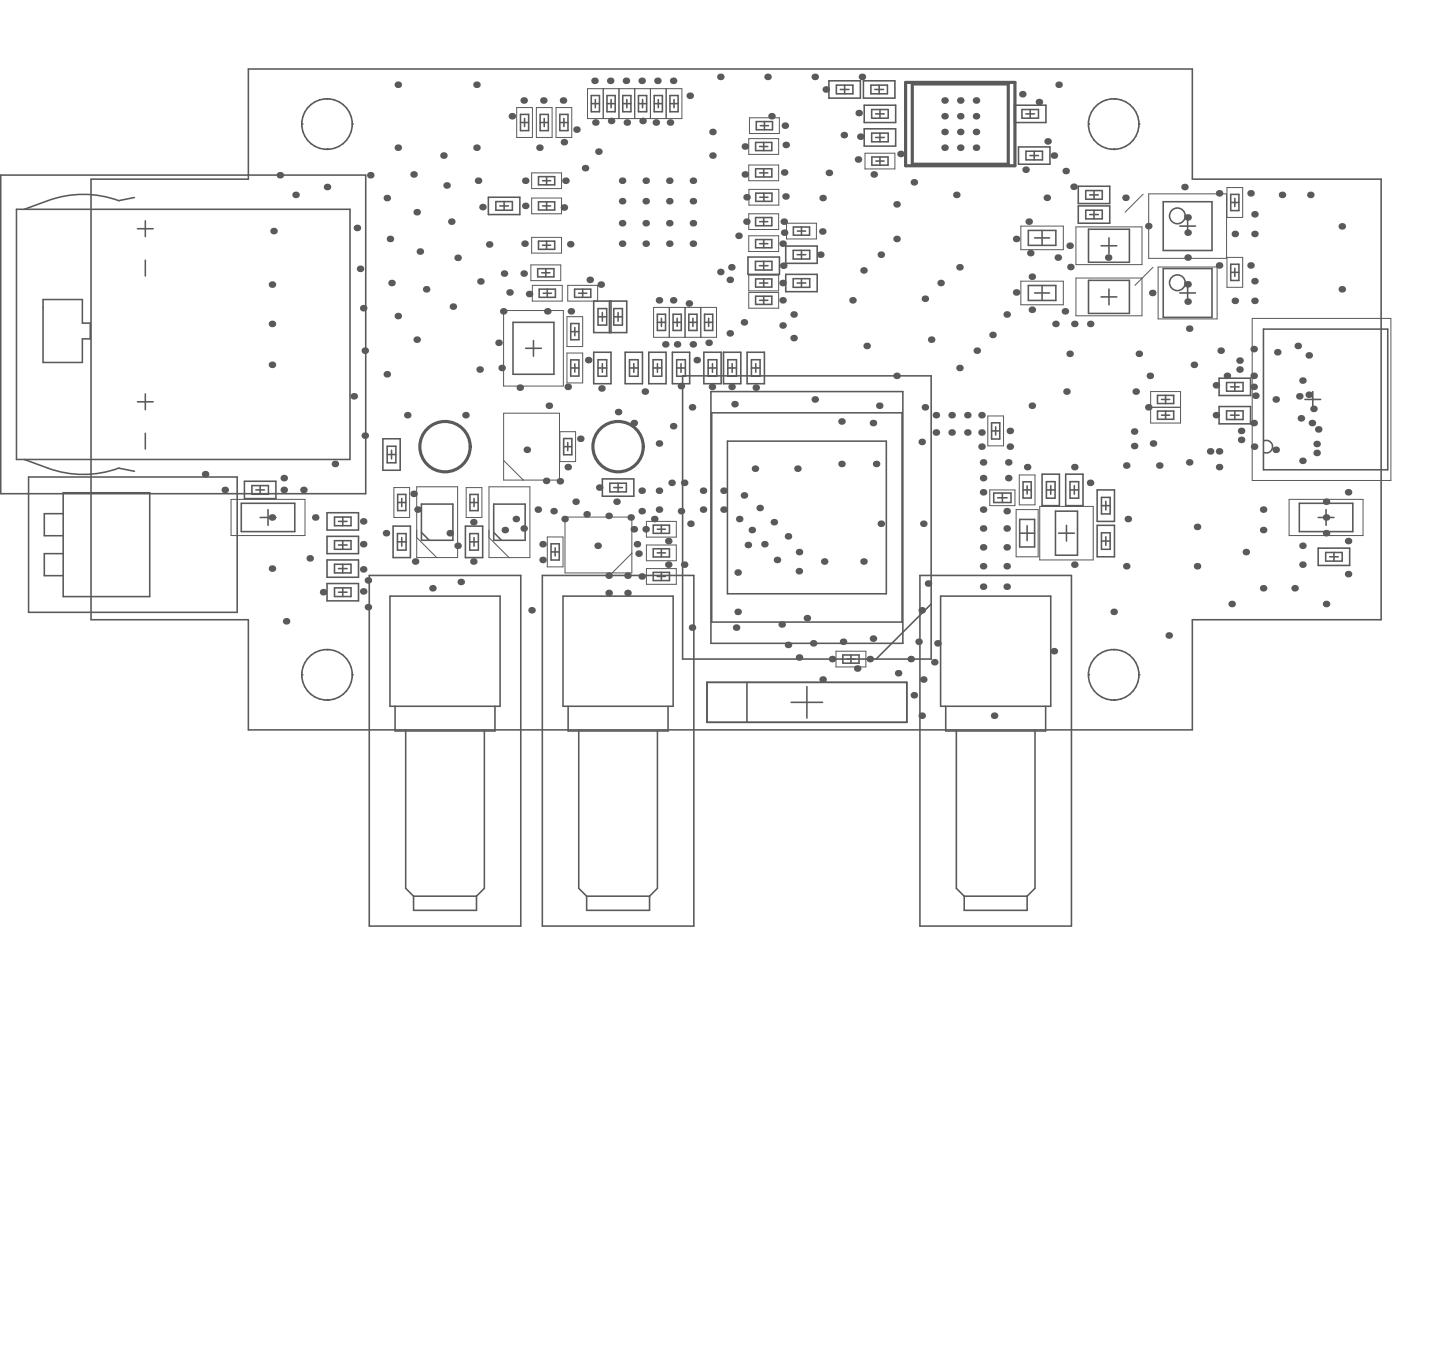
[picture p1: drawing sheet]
<svg xmlns="http://www.w3.org/2000/svg" width="303mm" height="288mm" viewBox="0 0 303 288" stroke-linecap="round" stroke-linejoin="round" font-family="sans-serif">
<g fill="#5a5a5a">
<circle cx="157.5" cy="68.2" r=".7"/>
<circle cx="230.8" cy="68.6" r=".7"/>
<circle cx="154.5" cy="70.5" r=".7"/>
<circle cx="100.2" cy="118.8" r=".7"/>
<circle cx="258" cy="40.9" r=".7"/>
<circle cx="271.4" cy="41.2" r=".7"/>
<circle cx="217.1" cy="35.9" r=".7"/>
<circle cx="184.8" cy="135.1" r=".7"/>
<circle cx="88.4" cy="107.8" r=".7"/>
<circle cx="81.7" cy="112.8" r=".7"/>
<circle cx="57.6" cy="109.5" r=".7"/>
<circle cx="66.7" cy="109.5" r=".7"/>
<circle cx="64.2" cy="103.7" r=".7"/>
<circle cx="136.7" cy="112" r=".7"/>
<circle cx="76.9" cy="115.2" r=".7"/>
<circle cx="245.4" cy="98.5" r=".7"/>
<circle cx="240.4" cy="82.9" r=".7"/>
<circle cx="241.1" cy="74.9" r=".7"/>
<circle cx="213.1" cy="66.5" r=".7"/>
<circle cx="189.8" cy="43.2" r=".7"/>
<circle cx="230.7" cy="102.2" r=".7"/>
<circle cx="227.4" cy="98.8" r=".7"/>
<circle cx="238.4" cy="119.8" r=".7"/>
<circle cx="238.7" cy="109.8" r=".7"/>
<circle cx="238.4" cy="98.5" r=".7"/>
<circle cx="182.8" cy="118.8" r=".7"/>
<circle cx="174.5" cy="118.8" r=".7"/>
<circle cx="168.8" cy="99.2" r=".7"/>
<circle cx="159.8" cy="99.2" r=".7"/>
<circle cx="65.6" cy="118.2" r=".7"/>
<circle cx="57.6" cy="120.3" r=".7"/>
<circle cx="60.6" cy="131.5" r=".7"/>
<circle cx="112.5" cy="129.1" r=".7"/>
<circle cx="139.5" cy="93.9" r=".7"/>
<circle cx="142.5" cy="90.2" r=".7"/>
<circle cx="136.5" cy="82.9" r=".7"/>
<circle cx="130.8" cy="87.2" r=".7"/>
<circle cx="116.2" cy="85.9" r=".7"/>
<circle cx="98.5" cy="87.9" r=".7"/>
<circle cx="86.2" cy="87.9" r=".7"/>
<circle cx="77.2" cy="92.2" r=".7"/>
<circle cx="70.9" cy="98.2" r=".7"/>
<circle cx="74.9" cy="83.9" r=".7"/>
<circle cx="77.2" cy="74.2" r=".7"/>
<circle cx="81.9" cy="79.2" r=".7"/>
<circle cx="88.2" cy="71.9" r=".7"/>
<circle cx="95.9" cy="64.9" r=".7"/>
<circle cx="84.2" cy="66.9" r=".7"/>
<circle cx="90.2" cy="61.2" r=".7"/>
<circle cx="88.9" cy="53.2" r=".7"/>
<circle cx="96.9" cy="54.6" r=".7"/>
<circle cx="95.5" cy="46.9" r=".7"/>
<circle cx="101.2" cy="38.2" r=".7"/>
<circle cx="94.5" cy="39.2" r=".7"/>
<circle cx="88.2" cy="44.9" r=".7"/>
<circle cx="82.5" cy="50.6" r=".7"/>
<circle cx="82.9" cy="59.9" r=".7"/>
<circle cx="76.9" cy="65.2" r=".7"/>
<circle cx="76.2" cy="56.9" r=".7"/>
<circle cx="93.9" cy="32.9" r=".7"/>
<circle cx="87.5" cy="36.9" r=".7"/>
<circle cx="81.9" cy="41.9" r=".7"/>
<circle cx="75.5" cy="48.2" r=".7"/>
<circle cx="57.9" cy="48.9" r=".7"/>
<circle cx="57.6" cy="60.2" r=".7"/>
<circle cx="57.6" cy="68.5" r=".7"/>
<circle cx="57.6" cy="77.2" r=".7"/>
<circle cx="91.5" cy="124.5" r=".7"/>
<circle cx="97.5" cy="123.2" r=".7"/>
<circle cx="106.9" cy="112.2" r=".7"/>
<circle cx="118.5" cy="101.8" r=".7"/>
<circle cx="126.5" cy="115.5" r=".7"/>
<circle cx="119.5" cy="109.8" r=".7"/>
<circle cx="117.2" cy="108.2" r=".7"/>
<circle cx="113.8" cy="107.8" r=".7"/>
<circle cx="121.8" cy="106.2" r=".7"/>
<circle cx="124.2" cy="108.8" r=".7"/>
<circle cx="128.8" cy="125.5" r=".7"/>
<circle cx="128.8" cy="121.8" r=".7"/>
<circle cx="132.8" cy="125.5" r=".7"/>
<circle cx="132.8" cy="121.8" r=".7"/>
<circle cx="135.2" cy="117.2" r=".7"/>
<circle cx="134.8" cy="115.2" r=".7"/>
<circle cx="134.2" cy="112" r=".7"/>
<circle cx="133.5" cy="109.5" r=".7"/>
<circle cx="128.8" cy="109.2" r=".7"/>
<circle cx="130.5" cy="106.2" r=".7"/>
<circle cx="135.8" cy="108.2" r=".7"/>
<circle cx="135.8" cy="103.8" r=".7"/>
<circle cx="139.5" cy="107.8" r=".7"/>
<circle cx="139.5" cy="103.8" r=".7"/>
<circle cx="156.5" cy="109.8" r=".7"/>
<circle cx="159.1" cy="112.2" r=".7"/>
<circle cx="161.8" cy="115.2" r=".7"/>
<circle cx="164.5" cy="118.5" r=".7"/>
<circle cx="169.1" cy="120.9" r=".7"/>
<circle cx="169.1" cy="116.8" r=".7"/>
<circle cx="166.8" cy="113.5" r=".7"/>
<circle cx="163.8" cy="110.5" r=".7"/>
<circle cx="160.8" cy="107.5" r=".7"/>
<circle cx="157.5" cy="104.8" r=".7"/>
<circle cx="153.1" cy="103.8" r=".7"/>
<circle cx="148.8" cy="103.8" r=".7"/>
<circle cx="153.1" cy="107.8" r=".7"/>
<circle cx="148.8" cy="107.8" r=".7"/>
<circle cx="174.1" cy="143.8" r=".7"/>
<circle cx="169.1" cy="139.1" r=".7"/>
<circle cx="166.8" cy="136.5" r=".7"/>
<circle cx="165.5" cy="132.1" r=".7"/>
<circle cx="172.1" cy="136.1" r=".7"/>
<circle cx="178.4" cy="135.8" r=".7"/>
<circle cx="170.8" cy="130.8" r=".7"/>
<circle cx="198.4" cy="136.1" r=".7"/>
<circle cx="197.8" cy="140.1" r=".7"/>
<circle cx="195.4" cy="143.8" r=".7"/>
<circle cx="193.4" cy="147.1" r=".7"/>
<circle cx="190.1" cy="142.5" r=".7"/>
<circle cx="192.8" cy="139.5" r=".7"/>
<circle cx="194.4" cy="135.8" r=".7"/>
<circle cx="195.1" cy="129.1" r=".7"/>
<circle cx="196.4" cy="123.5" r=".7"/>
<circle cx="195.1" cy="151.5" r=".7"/>
<circle cx="210.4" cy="151.5" r=".7"/>
<circle cx="223.1" cy="137.8" r=".7"/>
<circle cx="208.1" cy="124.2" r=".7"/>
<circle cx="213.1" cy="124.2" r=".7"/>
<circle cx="208.1" cy="119.8" r=".7"/>
<circle cx="208.1" cy="115.8" r=".7"/>
<circle cx="208.1" cy="111.8" r=".7"/>
<circle cx="213.1" cy="119.8" r=".7"/>
<circle cx="213.1" cy="115.8" r=".7"/>
<circle cx="213.1" cy="111.8" r=".7"/>
<circle cx="213.1" cy="108.2" r=".7"/>
<circle cx="208.1" cy="107.8" r=".7"/>
<circle cx="208.1" cy="104.2" r=".7"/>
<circle cx="208.1" cy="101.2" r=".7"/>
<circle cx="208.1" cy="97.8" r=".7"/>
<circle cx="207.8" cy="94.5" r=".7"/>
<circle cx="217.4" cy="98.8" r=".7"/>
<circle cx="213.4" cy="101.2" r=".7"/>
<circle cx="213.4" cy="97.8" r=".7"/>
<circle cx="213.7" cy="94.5" r=".7"/>
<circle cx="213.7" cy="91.2" r=".7"/>
<circle cx="207.8" cy="91.5" r=".7"/>
<circle cx="204.8" cy="91.5" r=".7"/>
<circle cx="201.4" cy="91.5" r=".7"/>
<circle cx="198.1" cy="91.5" r=".7"/>
<circle cx="204.8" cy="87.9" r=".7"/>
<circle cx="201.4" cy="87.9" r=".7"/>
<circle cx="198.1" cy="87.9" r=".7"/>
<circle cx="207.8" cy="87.9" r=".7"/>
<circle cx="172.5" cy="84.5" r=".7"/>
<circle cx="144.1" cy="108.2" r=".7"/>
<circle cx="158.3" cy="115.3" r=".7"/>
<circle cx="122.8" cy="92.9" r=".7"/>
<circle cx="76.9" cy="120.5" r=".7"/>
<circle cx="76.9" cy="125.2" r=".7"/>
<circle cx="163.3" cy="24.6" r=".7"/>
<circle cx="166.1" cy="26.6" r=".7"/>
<circle cx="115.6" cy="101.8" r=".7"/>
<circle cx="109.2" cy="109.8" r=".7"/>
<circle cx="134.2" cy="89.5" r=".7"/>
<circle cx="111.5" cy="95.2" r=".7"/>
<circle cx="110.8" cy="111.8" r=".7"/>
<circle cx="87.9" cy="118.8" r=".7"/>
<circle cx="100.2" cy="110.5" r=".7"/>
<circle cx="96.9" cy="115.5" r=".7"/>
<circle cx="114.8" cy="118.5" r=".7"/>
<circle cx="114.8" cy="115.2" r=".7"/>
<circle cx="120.2" cy="98.8" r=".7"/>
<circle cx="146.1" cy="110.8" r=".7"/>
<circle cx="142.2" cy="102.2" r=".7"/>
<circle cx="144.8" cy="102.2" r=".7"/>
<circle cx="126.8" cy="103.2" r=".7"/>
<circle cx="138.5" cy="109.8" r=".7"/>
<circle cx="141.5" cy="119.5" r=".7"/>
<circle cx="141.5" cy="114.5" r=".7"/>
<circle cx="146.5" cy="132.8" r=".7"/>
<circle cx="155.8" cy="132.8" r=".7"/>
<circle cx="156.1" cy="121.2" r=".7"/>
<circle cx="156.1" cy="129.5" r=".7"/>
<circle cx="146.5" cy="86.2" r=".7"/>
<circle cx="155.5" cy="85.5" r=".7"/>
<circle cx="178.1" cy="89.2" r=".7"/>
<circle cx="178.1" cy="98.2" r=".7"/>
<circle cx="185.4" cy="98.2" r=".7"/>
<circle cx="184.8" cy="89.5" r=".7"/>
<circle cx="186.1" cy="85.9" r=".7"/>
<circle cx="195.8" cy="86.2" r=".7"/>
<circle cx="195.1" cy="93.5" r=".7"/>
<circle cx="186.4" cy="110.8" r=".7"/>
<circle cx="195.4" cy="110.8" r=".7"/>
<circle cx="181.4" cy="141.5" r=".7"/>
<circle cx="184.1" cy="139.5" r=".7"/>
<circle cx="176.1" cy="139.5" r=".7"/>
<circle cx="135.8" cy="122" r=".7"/>
<circle cx="144.8" cy="119.5" r=".7"/>
<circle cx="132.5" cy="17.1" r=".7"/>
<circle cx="139.2" cy="17.1" r=".7"/>
<circle cx="172.5" cy="16.3" r=".7"/>
<circle cx="162.5" cy="16.3" r=".7"/>
<circle cx="152.5" cy="16.3" r=".7"/>
<circle cx="181.6" cy="33.8" r=".7"/>
<circle cx="223.1" cy="32.9" r=".7"/>
<circle cx="77.9" cy="122.8" r=".7"/>
<circle cx="77.9" cy="128.5" r=".7"/>
<circle cx="147.5" cy="76.2" r=".7"/>
<circle cx="68.4" cy="125.3" r=".7"/>
<circle cx="87.5" cy="104.5" r=".7"/>
<circle cx="60.1" cy="103.7" r=".7"/>
<circle cx="43.4" cy="100.3" r=".7"/>
<circle cx="47.6" cy="103.7" r=".7"/>
<circle cx="146.6" cy="72.9" r=".7"/>
<circle cx="140.8" cy="72.9" r=".7"/>
<circle cx="143.3" cy="72.9" r=".7"/>
<circle cx="95.2" cy="112.8" r=".7"/>
<circle cx="240.1" cy="94.4" r=".7"/>
<circle cx="270" cy="84.5" r=".7"/>
<circle cx="240.1" cy="91.3" r=".7"/>
<circle cx="265.7" cy="83.7" r=".7"/>
<circle cx="275" cy="83.9" r=".7"/>
<circle cx="262.4" cy="78.2" r=".7"/>
<circle cx="277.7" cy="89.5" r=".7"/>
<circle cx="262.4" cy="76.3" r=".7"/>
<circle cx="279" cy="90.9" r=".7"/>
<circle cx="256.1" cy="95.5" r=".7"/>
<circle cx="278.7" cy="94" r=".7"/>
<circle cx="262.7" cy="91.2" r=".7"/>
<circle cx="258" cy="95.5" r=".7"/>
<circle cx="278.7" cy="95.8" r=".7"/>
<circle cx="262.7" cy="93.1" r=".7"/>
<circle cx="244.1" cy="93.9" r=".7"/>
<circle cx="275.7" cy="97.5" r=".7"/>
<circle cx="270" cy="95.2" r=".7"/>
<circle cx="277" cy="75.2" r=".7"/>
<circle cx="275.4" cy="88.5" r=".7"/>
<circle cx="275.7" cy="80.5" r=".7"/>
<circle cx="265.4" cy="79.5" r=".7"/>
<circle cx="265.4" cy="89.5" r=".7"/>
<circle cx="243.1" cy="86.2" r=".7"/>
<circle cx="265.4" cy="81.9" r=".7"/>
<circle cx="243.4" cy="79.5" r=".7"/>
<circle cx="251.7" cy="97.8" r=".7"/>
<circle cx="60.1" cy="101.2" r=".7"/>
<circle cx="62.6" cy="41.2" r=".7"/>
<circle cx="59.2" cy="37.1" r=".7"/>
<circle cx="69.2" cy="39.6" r=".7"/>
<circle cx="124.8" cy="59.2" r=".7"/>
<circle cx="127.2" cy="60.2" r=".7"/>
<circle cx="101.5" cy="78.2" r=".7"/>
<circle cx="107.9" cy="61.9" r=".7"/>
<circle cx="124.5" cy="76.2" r=".7"/>
<circle cx="120.2" cy="81.9" r=".7"/>
<circle cx="110" cy="82" r=".7"/>
<circle cx="106.5" cy="65.9" r=".7"/>
<circle cx="115.8" cy="65.9" r=".7"/>
<circle cx="120.8" cy="65.9" r=".7"/>
<circle cx="112" cy="62.2" r=".7"/>
<circle cx="221.6" cy="41.9" r=".7"/>
<circle cx="251.4" cy="63.8" r=".7"/>
<circle cx="251.4" cy="60.2" r=".7"/>
<circle cx="251.4" cy="49.2" r=".7"/>
<circle cx="251.4" cy="46" r=".7"/>
<circle cx="203.3" cy="21.3" r=".7"/>
<circle cx="203.3" cy="24.6" r=".7"/>
<circle cx="203.3" cy="27.9" r=".7"/>
<circle cx="203.3" cy="31.3" r=".7"/>
<circle cx="206.6" cy="21.3" r=".7"/>
<circle cx="206.6" cy="24.6" r=".7"/>
<circle cx="206.6" cy="27.9" r=".7"/>
<circle cx="206.6" cy="31.3" r=".7"/>
<circle cx="199.9" cy="21.3" r=".7"/>
<circle cx="199.9" cy="24.6" r=".7"/>
<circle cx="199.9" cy="27.9" r=".7"/>
<circle cx="199.9" cy="31.3" r=".7"/>
<circle cx="142.5" cy="17.1" r=".7"/>
<circle cx="250.7" cy="39.6" r=".7"/>
<circle cx="284" cy="61.2" r=".7"/>
<circle cx="284" cy="47.9" r=".7"/>
<circle cx="277.4" cy="41.2" r=".7"/>
<circle cx="278" cy="86.5" r=".7"/>
<circle cx="141.8" cy="25.9" r=".7"/>
<circle cx="138.8" cy="25.9" r=".7"/>
<circle cx="145.8" cy="64.2" r=".7"/>
<circle cx="142.5" cy="63.6" r=".7"/>
<circle cx="139.5" cy="63.6" r=".7"/>
<circle cx="274.7" cy="73.2" r=".7"/>
<circle cx="219.9" cy="21.6" r=".7"/>
<circle cx="180.4" cy="63.6" r=".7"/>
<circle cx="183.4" cy="73.2" r=".7"/>
<circle cx="202.4" cy="41.2" r=".7"/>
<circle cx="189.8" cy="79.5" r=".7"/>
<circle cx="150.8" cy="32.9" r=".7"/>
<circle cx="114.2" cy="31.3" r=".7"/>
<circle cx="100.9" cy="31.3" r=".7"/>
<circle cx="100.9" cy="17.9" r=".7"/>
<circle cx="84.2" cy="17.9" r=".7"/>
<circle cx="84.2" cy="31.3" r=".7"/>
<circle cx="78.4" cy="37.1" r=".7"/>
<circle cx="227.4" cy="119.5" r=".7"/>
<circle cx="235.7" cy="129.5" r=".7"/>
<circle cx="247.4" cy="134.5" r=".7"/>
<circle cx="260.7" cy="127.8" r=".7"/>
<circle cx="280.7" cy="127.8" r=".7"/>
<circle cx="263.7" cy="116.8" r=".7"/>
<circle cx="267.4" cy="112.2" r=".7"/>
<circle cx="275.7" cy="119.5" r=".7"/>
<circle cx="275.7" cy="115.5" r=".7"/>
<circle cx="280.7" cy="112.8" r=".7"/>
<circle cx="280.7" cy="109.5" r=".7"/>
<circle cx="280.7" cy="106.2" r=".7"/>
<circle cx="258" cy="98.8" r=".7"/>
<circle cx="252.7" cy="77.2" r=".7"/>
<circle cx="258.4" cy="74.2" r=".7"/>
<circle cx="226.4" cy="74.9" r=".7"/>
<circle cx="218.4" cy="85.9" r=".7"/>
<circle cx="203.1" cy="77.9" r=".7"/>
<circle cx="206.8" cy="74.2" r=".7"/>
<circle cx="193.4" cy="38.6" r=".7"/>
<circle cx="186.4" cy="53.9" r=".7"/>
<circle cx="182.8" cy="57.2" r=".7"/>
<circle cx="197.1" cy="71.9" r=".7"/>
<circle cx="195.8" cy="63.2" r=".7"/>
<circle cx="203.1" cy="56.6" r=".7"/>
<circle cx="225.7" cy="82.9" r=".7"/>
<circle cx="210.1" cy="70.9" r=".7"/>
<circle cx="199.1" cy="59.9" r=".7"/>
<circle cx="189.8" cy="50.6" r=".7"/>
<circle cx="174.1" cy="41.9" r=".7"/>
<circle cx="175.5" cy="36.6" r=".7"/>
<circle cx="223.4" cy="68.5" r=".7"/>
<circle cx="225.4" cy="65.9" r=".7"/>
<circle cx="184.9" cy="36.9" r=".7"/>
<circle cx="178.6" cy="28.6" r=".7"/>
<circle cx="270.4" cy="74.5" r=".7"/>
<circle cx="265.4" cy="73.9" r=".7"/>
<circle cx="285.3" cy="104.2" r=".7"/>
<circle cx="285.3" cy="121.5" r=".7"/>
<circle cx="285.3" cy="114.5" r=".7"/>
<circle cx="264.7" cy="40.9" r=".7"/>
<circle cx="127.3" cy="82.2" r=".7"/>
<circle cx="224.1" cy="17.9" r=".7"/>
<circle cx="111" cy="51.6" r=".7"/>
<circle cx="111.2" cy="38.2" r=".7"/>
<circle cx="215.1" cy="61.9" r=".7"/>
<circle cx="158" cy="41.7" r=".7"/>
<circle cx="122" cy="27.4" r=".7"/>
<circle cx="126.7" cy="32.1" r=".7"/>
<circle cx="111.2" cy="43.6" r=".7"/>
<circle cx="218.4" cy="65.6" r=".7"/>
<circle cx="157.7" cy="36.9" r=".7"/>
<circle cx="265.5" cy="45.3" r=".7"/>
<circle cx="251.7" cy="69.5" r=".7"/>
<circle cx="253.4" cy="119.8" r=".7"/>
<circle cx="146.7" cy="51.6" r=".7"/>
<circle cx="154.5" cy="59.2" r=".7"/>
<circle cx="218.1" cy="53.6" r=".7"/>
<circle cx="126" cy="25.9" r=".7"/>
<circle cx="265.5" cy="49.5" r=".7"/>
<circle cx="274" cy="124.5" r=".7"/>
<circle cx="265.4" cy="94.5" r=".7"/>
<circle cx="253.4" cy="111.5" r=".7"/>
<circle cx="131.7" cy="51.6" r=".7"/>
<circle cx="154.8" cy="56.6" r=".7"/>
<circle cx="215.1" cy="50.6" r=".7"/>
<circle cx="132.7" cy="25.9" r=".7"/>
<circle cx="265.5" cy="63.7" r=".7"/>
<circle cx="267.4" cy="124.5" r=".7"/>
<circle cx="174.1" cy="49" r=".7"/>
<circle cx="158" cy="46.9" r=".7"/>
<circle cx="141.7" cy="51.6" r=".7"/>
<circle cx="257.4" cy="87.9" r=".7"/>
<circle cx="152.5" cy="57.6" r=".7"/>
<circle cx="217.7" cy="46.9" r=".7"/>
<circle cx="136" cy="25.6" r=".7"/>
<circle cx="265.5" cy="59.5" r=".7"/>
<circle cx="119.7" cy="38.2" r=".7"/>
<circle cx="166.3" cy="41.6" r=".7"/>
<circle cx="243.9" cy="62" r=".7"/>
<circle cx="136.7" cy="51.6" r=".7"/>
<circle cx="119.4" cy="43.9" r=".7"/>
<circle cx="261.4" cy="49.5" r=".7"/>
<circle cx="129.2" cy="17.1" r=".7"/>
<circle cx="165.9" cy="46.9" r=".7"/>
<circle cx="166" cy="49.2" r=".7"/>
<circle cx="131.7" cy="38.2" r=".7"/>
<circle cx="182.4" cy="16.3" r=".7"/>
<circle cx="261.4" cy="63.7" r=".7"/>
<circle cx="102.1" cy="43.8" r=".7"/>
<circle cx="166" cy="36.5" r=".7"/>
<circle cx="129.3" cy="25.6" r=".7"/>
<circle cx="136.7" cy="38.2" r=".7"/>
<circle cx="226.6" cy="56.5" r=".7"/>
<circle cx="103.5" cy="51.7" r=".7"/>
<circle cx="165.6" cy="59.9" r=".7"/>
<circle cx="141.7" cy="38.2" r=".7"/>
<circle cx="277" cy="83.5" r=".7"/>
<circle cx="223.9" cy="54.5" r=".7"/>
<circle cx="150" cy="72.5" r=".7"/>
<circle cx="76.9" cy="110.3" r=".7"/>
<circle cx="165.6" cy="63.6" r=".7"/>
<circle cx="146.7" cy="38.2" r=".7"/>
<circle cx="259.7" cy="79.5" r=".7"/>
<circle cx="226.4" cy="52" r=".7"/>
<circle cx="216.4" cy="19.9" r=".7"/>
<circle cx="165.6" cy="51.6" r=".7"/>
<circle cx="131.7" cy="42.6" r=".7"/>
<circle cx="125.8" cy="17.1" r=".7"/>
<circle cx="227.4" cy="68.5" r=".7"/>
<circle cx="101.7" cy="59.6" r=".7"/>
<circle cx="238.2" cy="41.9" r=".7"/>
<circle cx="257.4" cy="81.5" r=".7"/>
<circle cx="119.4" cy="30.1" r=".7"/>
<circle cx="173.6" cy="53.9" r=".7"/>
<circle cx="131.7" cy="47.2" r=".7"/>
<circle cx="106.7" cy="57.9" r=".7"/>
<circle cx="110.8" cy="21.3" r=".7"/>
<circle cx="190.6" cy="32.6" r=".7"/>
<circle cx="136.7" cy="47.2" r=".7"/>
<circle cx="146" cy="20.3" r=".7"/>
<circle cx="168" cy="71.5" r=".7"/>
<circle cx="105.5" cy="72.5" r=".7"/>
<circle cx="108.3" cy="24.6" r=".7"/>
<circle cx="234.6" cy="54.5" r=".7"/>
<circle cx="141.7" cy="47.2" r=".7"/>
<circle cx="221.7" cy="29.9" r=".7"/>
<circle cx="168" cy="66.5" r=".7"/>
<circle cx="106.2" cy="77.9" r=".7"/>
<circle cx="174.8" cy="18.9" r=".7"/>
<circle cx="243.1" cy="47.8" r=".7"/>
<circle cx="251.4" cy="54.5" r=".7"/>
<circle cx="150.7" cy="81.9" r=".7"/>
<circle cx="136.7" cy="42.6" r=".7"/>
<circle cx="165.8" cy="56.2" r=".7"/>
<circle cx="115" cy="21.3" r=".7"/>
<circle cx="165.6" cy="68.9" r=".7"/>
<circle cx="182.1" cy="28.9" r=".7"/>
<circle cx="156.3" cy="49.9" r=".7"/>
<circle cx="264.7" cy="56.2" r=".7"/>
<circle cx="267.4" cy="107.8" r=".7"/>
<circle cx="154.9" cy="81.9" r=".7"/>
<circle cx="141.7" cy="42.6" r=".7"/>
<circle cx="119.2" cy="21.3" r=".7"/>
<circle cx="181.8" cy="23.9" r=".7"/>
<circle cx="258" cy="56.2" r=".7"/>
<circle cx="110.8" cy="57.9" r=".7"/>
<circle cx="227.2" cy="39.5" r=".7"/>
<circle cx="160" cy="82" r=".7"/>
<circle cx="146.7" cy="42.6" r=".7"/>
<circle cx="157.7" cy="31" r=".7"/>
<circle cx="144.1" cy="81.7" r=".7"/>
<circle cx="150.8" cy="27.9" r=".7"/>
<circle cx="225.6" cy="36.2" r=".7"/>
<circle cx="146.7" cy="47.2" r=".7"/>
<circle cx="135.8" cy="17.1" r=".7"/>
<circle cx="123.8" cy="35.6" r=".7"/>
<circle cx="218.4" cy="58.6" r=".7"/>
<circle cx="166.3" cy="30.7" r=".7"/>
<circle cx="120.7" cy="51.7" r=".7"/>
</g>
<path d="M69.7 137.5a5.3 5.3 0 0 1 4.8 5.3" fill="none" stroke="#5a5a5a" stroke-width=".33"/>
<circle cx="74.5" cy="142.8" r=".17" fill="#5a5a5a"/>
<path d="M63.9 142.8a5.3 5.3 0 0 0 5.3 5.4 5.3 5.3 0 0 0 5.3-5.4" fill="none" stroke="#5a5a5a" stroke-width=".33"/>
<circle cx="63.9" cy="142.8" r=".17" fill="#5a5a5a"/>
<path d="M69.2 137.5a5.3 5.3 0 0 0-5.3 5.3" fill="none" stroke="#5a5a5a" stroke-width=".33"/>
<circle cx="69.2" cy="137.5" r=".17" fill="#5a5a5a"/>
<path d="M69.2 137.5h.5M236.3 137.5a5.3 5.3 0 0 1 4.8 5.3" fill="none" stroke="#5a5a5a" stroke-width=".33"/>
<circle cx="241.1" cy="142.8" r=".17" fill="#5a5a5a"/>
<path d="M230.4 142.8a5.3 5.3 0 0 0 5.3 5.4 5.3 5.3 0 0 0 5.4-5.4" fill="none" stroke="#5a5a5a" stroke-width=".33"/>
<circle cx="230.4" cy="142.8" r=".17" fill="#5a5a5a"/>
<path d="M235.7 137.5a5.3 5.3 0 0 0-5.3 5.3" fill="none" stroke="#5a5a5a" stroke-width=".33"/>
<circle cx="235.7" cy="137.5" r=".17" fill="#5a5a5a"/>
<path d="M69.7 20.9a5.3 5.3 0 0 1 4.8 5.4M235.7 137.5h.6" fill="none" stroke="#5a5a5a" stroke-width=".33"/>
<circle cx="74.5" cy="26.3" r=".17" fill="#5a5a5a"/>
<path d="M63.9 26.3a5.3 5.3 0 0 0 5.3 5.3 5.3 5.3 0 0 0 5.3-5.3" fill="none" stroke="#5a5a5a" stroke-width=".33"/>
<circle cx="63.9" cy="26.3" r=".17" fill="#5a5a5a"/>
<path d="M69.2 20.9a5.3 5.3 0 0 0-5.3 5.4" fill="none" stroke="#5a5a5a" stroke-width=".33"/>
<circle cx="69.2" cy="20.9" r=".17" fill="#5a5a5a"/>
<path d="M69.2 20.9h.5M236.3 20.9a5.3 5.3 0 0 1 4.8 5.4" fill="none" stroke="#5a5a5a" stroke-width=".33"/>
<circle cx="241.1" cy="26.3" r=".17" fill="#5a5a5a"/>
<path d="M230.4 26.3a5.3 5.3 0 0 0 5.3 5.3 5.3 5.3 0 0 0 5.4-5.3" fill="none" stroke="#5a5a5a" stroke-width=".33"/>
<circle cx="230.4" cy="26.3" r=".17" fill="#5a5a5a"/>
<path d="M235.7 20.9a5.3 5.3 0 0 0-5.3 5.4" fill="none" stroke="#5a5a5a" stroke-width=".33"/>
<circle cx="235.7" cy="20.9" r=".17" fill="#5a5a5a"/>
<path d="M235.7 20.9h.6" fill="none" stroke="#5a5a5a" stroke-width=".33"/>
<g fill="#5a5a5a">
<circle cx="235.7" cy="31.6" r=".17"/>
<circle cx="69.2" cy="31.6" r=".17"/>
<circle cx="235.7" cy="148.1" r=".17"/>
<circle cx="69.2" cy="148.1" r=".17"/>
</g>
<g fill="none" stroke="#5a5a5a" stroke-width=".33">
<path d="M175.5 17.1h6.6v3.7h-6.6zM177 18h3.5v1.9h-3.5zM177.9 18.9h1.8M178.8 18v1.9M182.8 17.1h6.6v3.7h-6.6zM184.3 18h3.5v1.9h-3.5zM185.2 18.9h1.8M186.1 18v1.9M.2 37h77.2v67.5h-77.2zM19.3 37.9h33.3v-23.3h199.8v23.3h39.9v93.2h-39.9v23.4h-199.8v-23.4h-33.3zM110.2 25.9h1.7M110.2 24.2h1.7v3.4h-1.7z"/>
<path d="M111 25.1v1.7M114 37.4h3.4v1.7h-3.4zM114.3 25.9h1.8M114.3 24.2h1.8v3.4h-1.8zM114.8 38.2h1.8M115.2 25.1v1.7M115.7 37.4v1.7M118.5 25.9h1.7M118.5 24.2h1.7v3.4h-1.7zM119.4 25.1v1.7M125.2 21.9h1.7M125.2 20.2h1.7v3.4h-1.7z"/>
<path d="M126 21.1v1.7M128.5 21.9h1.7M128.5 20.2h1.7v3.4h-1.7zM129.3 21.1v1.7M131.8 21.9h1.7M131.8 20.2h1.7v3.4h-1.7zM132.7 21.1v1.7M135.1 21.9h1.8M135.1 20.2h1.8v3.4h-1.8zM136 21.1v1.7M138.5 21.9h1.7M138.5 20.2h1.7v3.4h-1.7z"/>
<path d="M139.3 21.1v1.7M141.8 21.9h1.7M141.8 20.2h1.7v3.4h-1.7zM142.7 21.1v1.7M159.9 30.1h3.5v1.8h-3.5zM159.9 35.7h3.5v1.7h-3.5zM160.1 25.7h3.4v1.8h-3.4zM160.8 36.6h1.7M160.8 31h1.7M160.9 26.6h1.8M161.7 30.1v1.8M161.7 35.7v1.7"/>
<path d="M161.8 25.7v1.8M182.9 27.3h6.7v3.6h-6.7zM182.9 22.3h6.7v3.6h-6.7zM184.5 28.2h3.5v1.8h-3.5zM184.5 23.2h3.5v1.8h-3.5zM184.5 33.2h3.5v1.7h-3.5zM185.3 29.1h1.9M185.3 24.1h1.9M185.4 34.1h1.7M186.3 23.2v1.8M186.3 28.2v1.8M186.3 33.2v1.7"/>
<path d="M214.7 22.3h6.7v3.6h-6.7zM215.6 31.1h6.6v3.7h-6.6zM216.3 23.2h3.5v1.8h-3.5zM217.1 24.1h1.9M217.2 32h3.5v1.8h-3.5zM218 32.9h1.8M218.1 23.2v1.8M218.9 32v1.8M228.2 39.4h6.7v3.7h-6.7zM3.5 44.3h70.6v52.9h-70.6zM25.2 42.5a21.8 21.8 0 0 0-15 0l-5.1 1.8M28.5 41.8l-3.4 .7"/>
<path d="M29.1 48.4h3.3M30.8 46.7v3.4M30.8 55.1v3.3M103.4 41.7h6.6v3.7h-6.6zM105 42.7h3.5v1.8h-3.5zM105.8 43.6h1.8M106.7 42.7v1.8M113.8 56.9h3.4v1.7h-3.4zM114 42.7h3.4v1.7h-3.4zM114 51h3.4v1.8h-3.4zM114.7 57.7h1.7M114.8 43.6h1.8"/>
<path d="M114.8 51.9h1.8M115.5 56.9v1.7M115.7 42.7v1.7M115.7 51v1.8M158.3 54.4h6.7v3.7h-6.7zM159.9 55.3h3.5v1.8h-3.5zM159.9 50.7h3.5v1.7h-3.5zM159.9 46h3.5v1.8h-3.5zM159.9 59h3.5v1.8h-3.5zM160 40.9h3.4v1.7h-3.4zM160.7 56.2h1.9M160.8 51.6h1.7"/>
<path d="M160.8 59.9h1.7M160.8 46.9h1.7M160.8 41.7h1.8M161.7 46v1.8M161.7 50.7v1.7M161.7 55.3v1.8M161.7 59v1.8M161.7 40.9v1.7M166.3 52.1h6.7v3.6h-6.7zM166.3 58.1h6.7v3.6h-6.7zM167.9 53h3.5v1.8h-3.5zM167.9 59h3.5v1.8h-3.5z"/>
<path d="M167.9 48h3.5v1.8h-3.5zM168.7 53.9h1.9M168.7 59.9h1.9M168.8 48.9h1.7M169.6 48v1.8M169.6 53v1.8M169.6 59v1.8M217.7 48.8h5.8v3.1h-5.8zM219 50.3h3.2M220.6 48.8v3.1M228.2 43.6h6.7v3.6h-6.7zM229.8 40.3h3.5v1.9h-3.5z"/>
<path d="M229.8 44.5h3.5v1.8h-3.5zM230.4 48.5h8.7v7h-8.7zM230.4 59.3h8.7v7h-8.7zM230.6 41.2h1.9M230.6 45.4h1.9M231.6 40.3v1.9M231.6 44.5v1.8M233.1 52h3.3M234.7 50.3v3.4M246.2 42.7h10.3v10.3h-10.3zM246.2 56.8h10.3v10.4h-10.3zM249.7 47.8h3.3"/>
<path d="M251.4 46.2v3.3M260.5 42.9h1.7M260.5 57.6h1.7M260.5 41.1h1.7v3.5h-1.7zM260.5 55.9h1.7v3.5h-1.7zM261.4 42v1.7M261.4 56.8v1.7M9.1 63.4h8.3v5h1.7v3.3h-1.7v5h-8.3zM108.6 68.2h8.6v11h-8.6zM111.3 73.7h3.3M112.9 72v3.4M114.1 61.2h3.5v1.7h-3.5z"/>
<path d="M115 62.1h1.7M115.8 61.2v1.7M120.8 77.9h1.7M120.8 70.2h1.7M120.8 76.2h1.7v3.4h-1.7zM120.8 68.5h1.7v3.4h-1.7zM121.6 61.2h3.5v1.7h-3.5zM121.7 69.3v1.7M121.7 77v1.7M122.5 62.1h1.7M123.3 61.2v1.7M125.7 63.7h7v6.7h-7z"/>
<path d="M125.7 74.5h3.6v6.7h-3.6zM126.6 67h1.8M126.6 77.9h1.8M126.6 65.3h1.8v3.5h-1.8zM126.6 76.1h1.8v3.5h-1.8zM127.5 66.1v1.9M127.5 77v1.8M129 63.7v6.7M129.3 63.7v6.7M129.9 67h1.8M129.9 65.3h1.8v3.5h-1.8zM130.8 66.1v1.9"/>
<path d="M132.3 74.5h3.7v6.7h-3.7zM133.2 77.9h1.9M133.2 76.1h1.9v3.5h-1.9zM134.2 77v1.8M137.3 74.5h3.7v6.7h-3.7zM138.2 77.9h1.9M138.2 76.1h1.9v3.5h-1.9zM139.1 68.2h1.8M139.1 66.5h1.8v3.4h-1.8zM139.2 77v1.8M140 67.3v1.8M142.3 74.5h3.7v6.7h-3.7z"/>
<path d="M142.5 68.2h1.7M142.5 66.5h1.7v3.4h-1.7zM143.2 77.9h1.9M143.2 76.1h1.9v3.5h-1.9zM143.3 67.3v1.8M144.1 77v1.8M144.5 79.5h52.6v60h-52.6zM145.8 68.2h1.7M145.8 66.5h1.7v3.4h-1.7zM146.7 67.3v1.8M149 74.5h3.6v6.7h-3.6zM149.1 68.2h1.8"/>
<path d="M149.1 66.5h1.8v3.4h-1.8zM149.9 77.9h1.8M149.9 76.1h1.8v3.5h-1.8zM150 67.3v1.8M150.8 77v1.8M153.1 74.5h3.7v6.7h-3.7zM154.1 77.9h1.8M154.1 76.1h1.8v3.5h-1.8zM155 77v1.8M158.1 74.5h3.7v6.7h-3.7zM159.1 77.9h1.8M159.1 76.1h1.8v3.5h-1.8z"/>
<path d="M159.9 62.7h3.5v1.7h-3.5zM160 77v1.8M160.8 63.6h1.7M161.7 62.7v1.7M217.7 60.4h5.8v3.2h-5.8zM219 62h3.2M220.6 60.4v3.2M233.1 62.8h3.3M234.7 61.2v3.3M249.7 62h3.3M251.4 60.3v3.4M267.4 69.6h26.3v29.8h-26.3z"/>
<path d="M5.1 97.2a40.7 40.7 0 0 0 8.8 2.9 21.8 21.8 0 0 0 11.3-1l3.3 .6M29.1 85h3.3M30.8 83.4v3.3M30.8 91.7v3.3M81 92.9h3.7v6.6h-3.7zM82 96.2h1.8M82 94.4h1.8v3.5h-1.8zM82.9 95.3v1.8M119.3 94.5h1.7M119.3 92.8h1.7v3.4h-1.7zM120.2 93.7v1.7M150.5 82.9h40.6v53.2h-40.6z"/>
<path d="M150.6 87.4h40.3v44.2h-40.3zM154 93.4h33.6v32.3h-33.6zM209.9 91.2h1.7M209.9 89.5h1.7v3.4h-1.7zM210.8 90.3v1.8M245 87h3.4v1.7h-3.4zM245 83.7h3.4v1.7h-3.4zM245.9 87.9h1.7M245.9 84.5h1.7M246.7 83.7v1.7M246.7 87v1.7M258 80h6.7v3.7h-6.7z"/>
<path d="M258 86h6.7v3.7h-6.7zM259.6 80.9h3.5v1.9h-3.5zM259.6 86.9h3.5v1.9h-3.5zM260.5 87.9h1.8M260.5 81.9h1.8M261.4 80.9v1.9M261.4 86.9v1.9M267.5 93.3a1.33 1.33 0 0 1 1.9 1.2 1.33 1.33 0 0 1-1.9 1.2M276.2 84.5h3.3M277.9 82.9v3.3M6 100.9h44.2v28.7h-44.2zM13.4 117.2h-4v4.6h4"/>
<path d="M13.4 104.3h18.3v22h-18.3zM13.4 108.7h-4v4.7h4M51.1 106.5h11.3v6h-11.3zM51.7 101.8h6.7v3.7h-6.7zM53.3 102.8h3.5v1.8h-3.5zM54.2 103.7h1.8M55.1 109.5h3.3M55.1 102.8v1.8M56.7 107.8v3.4M69.2 113.5h6.7v3.7h-6.7zM69.2 108.5h6.7v3.7h-6.7zM69.2 118.5h6.7v3.7h-6.7z"/>
<path d="M70.8 114.4h3.5v1.8h-3.5zM70.8 109.4h3.5v1.9h-3.5zM70.8 119.4h3.5v1.8h-3.5zM71.6 110.3h1.9M71.6 115.3h1.9M72.6 109.4v1.9M72.6 114.4v1.8M72.6 119.4v1.8M83.2 111.3h3.7v6.7h-3.7zM84.1 114.7h1.9M84.1 112.9h1.9v3.5h-1.9zM84.2 106.3h1.7"/>
<path d="M84.2 104.6h1.7v3.5h-1.7zM85 105.5v1.7M85 113.7v1.9M89.2 112.7l1.7 1.6M89.2 106.7h6.7v7.6h-6.7zM98.5 111.3h3.7v6.7h-3.7zM99.4 114.7h1.9M99.4 112.9h1.9v3.5h-1.9zM99.5 106.3h1.7M99.5 104.6h1.7v3.5h-1.7zM100.3 105.5v1.7M100.3 113.8v1.8"/>
<path d="M104.5 106.7h6.7v7.6h-6.7zM104.5 112.7l1.7 1.6M116.6 116.8h1.8M116.6 115.1h1.8v3.4h-1.8zM117.5 115.9v1.8M127.5 101.3h6.7v3.7h-6.7zM129.1 102.3h3.5v1.8h-3.5zM129.9 103.2h1.8M130.8 102.3v1.8M138.3 116.1h3.4v1.8h-3.4zM138.3 111.1h3.4v1.8h-3.4zM139.1 112h1.8"/>
<path d="M139.1 117h1.8M140 111.1v1.8M140 116.1v1.8M210.3 104.3h3.7v2h-3.7zM211.2 105.3h2M212.2 104.3v2M215.8 112.8h3.2M215.8 109.9h3.2v5.8h-3.2zM216.5 103.7h1.8M216.5 102h1.8v3.4h-1.8zM217.4 102.8v1.7M217.4 111.3v3.1"/>
<path d="M220.6 100.3h3.6v6.7h-3.6zM221.5 103.7h1.8M221.5 101.9h1.8v3.5h-1.8zM222.4 102.8v1.8M223.4 108.2h4.7v9.3h-4.7zM224.1 112.8h3.3M225.6 100.3h3.6v6.7h-3.6zM225.7 111.2v3.3M226.5 103.7h1.8M226.5 101.9h1.8v3.5h-1.8zM227.4 102.8v1.8M232.2 103.7h3.7v6.6h-3.7z"/>
<path d="M232.2 111.2h3.7v6.6h-3.7zM233.1 107h1.9M233.1 114.5h1.9M233.1 105.3h1.9v3.5h-1.9zM233.1 112.7h1.9v3.5h-1.9zM234.1 106.1v1.8M234.1 113.6v1.8M275 106.5h11.3v6h-11.3zM279 109.5h3.3M279 116h6.7v3.7h-6.7zM280.6 116.9h3.5v1.8h-3.5zM280.7 107.8v3.4"/>
<path d="M281.4 117.8h1.9M282.3 116.9v1.8M69.2 123.5h6.7v3.6h-6.7zM70.8 124.4h3.5v1.8h-3.5zM71.6 125.3h1.9M71.6 120.3h1.9M72.6 124.4v1.8M78.2 121.8h32v74.2h-32zM82.5 126.2h23.4v23.3h-23.4zM114.8 121.8h32.1v74.2h-32.1zM119.2 126.2h23.3v23.3h-23.3zM138.3 121.1h3.4v1.8h-3.4z"/>
<path d="M139.1 122h1.8M140 121.1v1.8M178.4 138.6h3.4v1.7h-3.4zM180.1 138.6v1.7M194.7 121.8h32.1v74.2h-32.1zM197.1 127.8l-11.7 11.7M199.1 126.2h23.3v23.3h-23.3zM83.6 149.5v5.2h21.2v-5.2M85.9 154.7v33.3l1.6 1.6M102.5 154.7v33.3l-1.6 1.6M120.3 149.5v5.2h21.1v-5.2M122.5 154.7v33.3l1.7 1.6"/>
<path d="M139.2 154.7v33.3l-1.7 1.6M149.6 144.4h42.3v8.5h-42.3zM158.1 144.4v8.5M167.5 148.6h6.6M170.8 145.3v6.7M200.2 149.5v5.2h21.1v-5.2M202.4 154.7v33.3l1.7 1.6M219.1 154.7v33.3l-1.7 1.6M87.5 189.6h13.4M87.5 189.6v3h13.4v-3M124.2 189.6h13.3M124.2 189.6v3h13.3v-3"/>
<path d="M204.1 189.6v3h13.3v-3M204.1 189.6h13.3"/>
<circle cx="249.2" cy="59.8" r="1.66"/>
<circle cx="249.2" cy="45.7" r="1.66"/>
</g>
<g fill="none" stroke="#5a5a5a" stroke-width=".21">
<path d="M124.4 18.8h19.9v6.3h-19.9zM127.7 18.8v6.3M131 18.8v6.3M134.3 18.8v6.3M137.7 18.8v6.3M141 18.8v6.3M109.4 22.8h3.3v6.3h-3.3zM112.5 36.6h6.4v3.3h-6.4zM113.5 22.8h3.4v6.3h-3.4zM117.7 22.8h3.3v6.3h-3.3zM158.5 29.3h6.3v3.4h-6.3zM158.5 34.9h6.3v3.3h-6.3z"/>
<path d="M158.6 24.9h6.4v3.4h-6.4zM183.1 32.4h6.3v3.3h-6.3zM259.7 39.7h3.3v6.3h-3.3zM112.4 56.1h6.3v3.3h-6.3zM112.5 41.9h6.4v3.3h-6.4zM112.5 50.2h6.4v3.4h-6.4zM158.5 45.2h6.3v3.4h-6.3zM158.5 49.9h6.3v3.3h-6.3zM158.5 58.2h6.3v3.4h-6.3zM158.5 40.1h6.3v3.3h-6.3zM166.5 47.2h6.3v3.4h-6.3zM216.1 47.8h9v5h-9z"/>
<path d="M216.1 59.5h9v5h-9zM227.7 58.8h14v8h-14zM227.7 48h14v8h-14zM242 41.1l-3.9 3.8M243.1 41h16.5v13.7h-16.5zM244.1 56.6l-3.9 3.8M245.1 56.5h12.5v11h-12.5zM259.7 54.5h3.3v6.3h-3.3zM106.6 65.7h12.6v16h-12.6zM112.7 60.4h6.3v3.3h-6.3zM120 74.7h3.3v6.3h-3.3zM120 67h3.3v6.3h-3.3z"/>
<path d="M120.2 60.4h6.3v3.3h-6.3zM138.3 65.1h13.4v6.3h-13.4zM141.7 65.1v6.3M145 65.1v6.3M148.3 65.1v6.3M158.5 61.9h6.3v3.3h-6.3zM265 67.4h29.4v34.3h-29.4zM106.6 87.4h11.8v14.2h-11.8zM106.6 97.4l4.2 4.2M118.5 91.4h3.3v6.3h-3.3zM209.1 88h3.3v6.4h-3.3zM243.6 86.2h6.3"/>
<path d="M243.6 82.9h6.3v6.6h-6.3zM48.9 105.7h15.7v7.6h-15.7zM83.4 103.2h3.3v6.3h-3.3zM88.2 103h8.7v15h-8.7zM88.2 113.7l4.2 4.3M98.7 103.2h3.3v6.3h-3.3zM103.5 103h8.7v15h-8.7zM103.5 113.8l4.2 4.2M115.8 113.6h3.4v6.4h-3.4zM119.6 109.4h14.1v11.8h-14.1zM133.7 117.1l-4.1 4.1M136.8 110.3h6.3v3.4h-6.3z"/>
<path d="M136.8 115.3h6.3v3.4h-6.3zM209.5 103.7h5.3v3.3h-5.3zM215.1 107.8h4.6v10h-4.6zM215.7 100.5h3.4v6.3h-3.4zM220.1 107.2h11.3v11.3h-11.3zM272.9 105.7h15.6v7.6h-15.6zM136.8 120.3h6.3v3.4h-6.3zM177 137.8h6.3v3.3h-6.3zM184.4 139.5h1"/>
</g>
<g fill="none" stroke="#5a5a5a" stroke-width=".67">
<path d="M191.7 17.4h23.1v17.7h-23.1zM193.1 17.8h20.3v17h-20.3z"/>
<circle cx="94.2" cy="94.5" r="5.3"/>
<circle cx="130.8" cy="94.5" r="5.3"/>
</g>
</svg>
